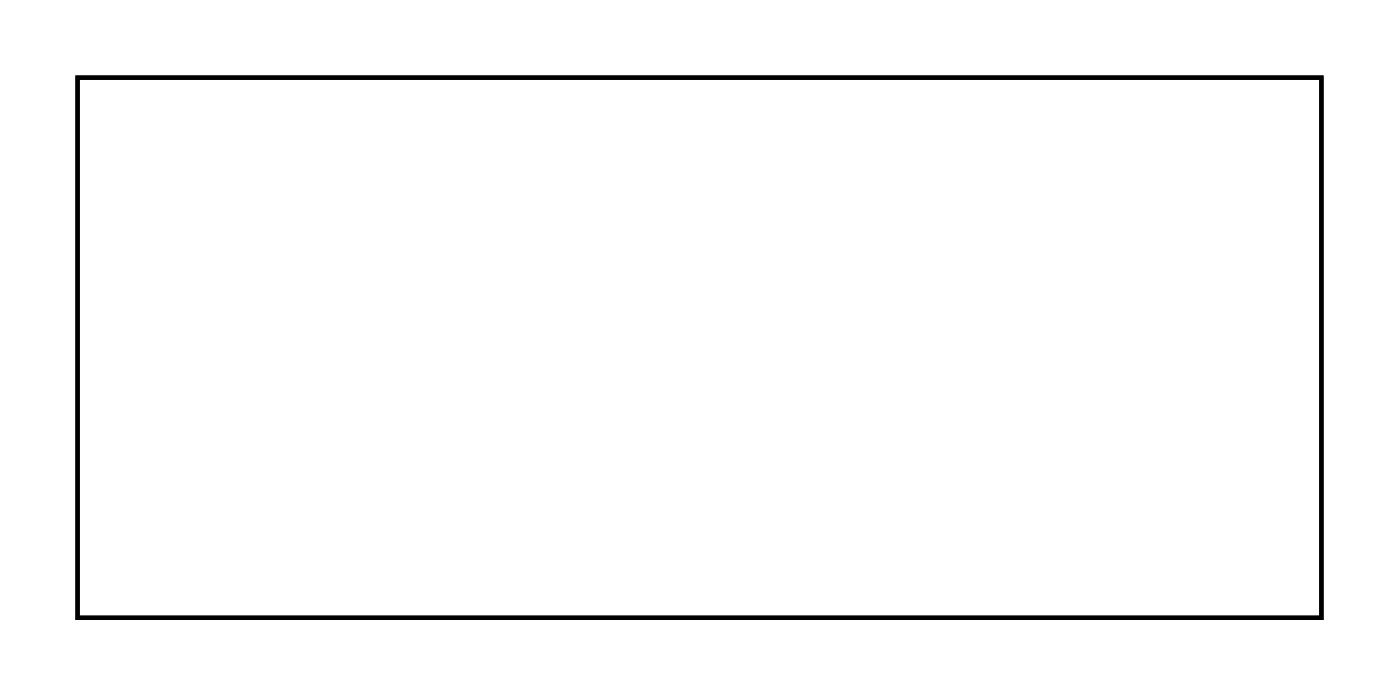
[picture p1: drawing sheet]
<svg xmlns="http://www.w3.org/2000/svg" width="66mm" height="32mm" viewBox="0 0 66 32" stroke-linecap="round" stroke-linejoin="round" font-family="sans-serif">
<path d="M3.6 3.6h58.3v25.3h-58.3z" fill="none" stroke="#000" stroke-width=".2"/>
<path d="M3.6 3.6h58.3v25.3h-58.3z" fill="none" stroke="#000" stroke-width=".05"/>
<circle cx="21.4" cy="21.3" r=".7" fill="#fff"/>
<circle cx="21.4" cy="21.3" r=".7" fill="none" stroke="#fff" stroke-width=".76" stroke-linecap="butt"/>
<circle cx="21.4" cy="11.2" r=".7" fill="#fff"/>
<circle cx="21.4" cy="11.2" r=".7" fill="none" stroke="#fff" stroke-width=".76" stroke-linecap="butt"/>
<path d="M15.6 20.6h1.5v1.6h-1.5z" fill="#fff"/>
<path d="M15.6 20.6h1.5v1.6h-1.5z" fill="none" stroke="#fff" stroke-width=".76" stroke-linecap="butt"/>
<circle cx="16.3" cy="21.3" r=".79" fill="#fff"/>
<circle cx="16.3" cy="21.3" r=".79" fill="none" stroke="#fff" stroke-width=".76" stroke-linecap="butt"/>
<circle cx="16.3" cy="13.8" r=".79" fill="#fff"/>
<circle cx="16.3" cy="13.8" r=".79" fill="none" stroke="#fff" stroke-width=".76" stroke-linecap="butt"/>
<path d="M25.8 20.6h1.4v1.4h-1.4z" fill="#fff"/>
<path d="M25.8 20.6h1.4v1.4h-1.4z" fill="none" stroke="#fff" stroke-width=".76" stroke-linecap="butt"/>
<circle cx="26.5" cy="21.3" r=".7" fill="#fff"/>
<circle cx="26.5" cy="21.3" r=".7" fill="none" stroke="#fff" stroke-width=".76" stroke-linecap="butt"/>
<circle cx="34.1" cy="21.3" r=".7" fill="#fff"/>
<circle cx="34.1" cy="21.3" r=".7" fill="none" stroke="#fff" stroke-width=".76" stroke-linecap="butt"/>
<circle cx="26.5" cy="18.8" r=".7" fill="#fff"/>
<circle cx="26.5" cy="18.8" r=".7" fill="none" stroke="#fff" stroke-width=".76" stroke-linecap="butt"/>
<circle cx="34.1" cy="18.8" r=".7" fill="#fff"/>
<circle cx="34.1" cy="18.8" r=".7" fill="none" stroke="#fff" stroke-width=".76" stroke-linecap="butt"/>
<circle cx="26.5" cy="16.2" r=".7" fill="#fff"/>
<circle cx="26.5" cy="16.2" r=".7" fill="none" stroke="#fff" stroke-width=".76" stroke-linecap="butt"/>
<circle cx="34.1" cy="16.2" r=".7" fill="#fff"/>
<circle cx="34.1" cy="16.2" r=".7" fill="none" stroke="#fff" stroke-width=".76" stroke-linecap="butt"/>
<circle cx="26.5" cy="13.7" r=".7" fill="#fff"/>
<circle cx="26.5" cy="13.7" r=".7" fill="none" stroke="#fff" stroke-width=".76" stroke-linecap="butt"/>
<circle cx="34.1" cy="13.7" r=".7" fill="#fff"/>
<circle cx="34.1" cy="13.7" r=".7" fill="none" stroke="#fff" stroke-width=".76" stroke-linecap="butt"/>
<circle cx="41.7" cy="21.3" r=".6" fill="#fff"/>
<circle cx="41.7" cy="21.3" r=".6" fill="none" stroke="#fff" stroke-width=".65" stroke-linecap="butt"/>
<path d="M41.1 20.7h1.2v1.2h-1.2z" fill="#fff"/>
<path d="M41.1 20.7h1.2v1.2h-1.2z" fill="none" stroke="#fff" stroke-width=".65" stroke-linecap="butt"/>
<circle cx="39.2" cy="21.3" r=".6" fill="#fff"/>
<circle cx="39.2" cy="21.3" r=".6" fill="none" stroke="#fff" stroke-width=".65" stroke-linecap="butt"/>
<circle cx="11.3" cy="16.3" r=".74" fill="#fff"/>
<circle cx="11.3" cy="16.3" r=".74" fill="none" stroke="#fff" stroke-width=".76" stroke-linecap="butt"/>
<circle cx="11.3" cy="18.8" r=".74" fill="#fff"/>
<circle cx="11.3" cy="18.8" r=".74" fill="none" stroke="#fff" stroke-width=".76" stroke-linecap="butt"/>
<circle cx="6.2" cy="6.1" r="1.1" fill="#fff"/>
<circle cx="6.2" cy="6.1" r="1.1" fill="none" stroke="#fff" stroke-width=".25"/>
<circle cx="59.5" cy="6.1" r="1.1" fill="#fff"/>
<circle cx="59.5" cy="6.1" r="1.1" fill="none" stroke="#fff" stroke-width=".25"/>
<circle cx="6.2" cy="26.4" r="1.1" fill="#fff"/>
<circle cx="6.2" cy="26.4" r="1.1" fill="none" stroke="#fff" stroke-width=".25"/>
<circle cx="59.5" cy="26.4" r="1.1" fill="#fff"/>
<circle cx="59.5" cy="26.4" r="1.1" fill="none" stroke="#fff" stroke-width=".25"/>
<path d="M53.7 13h1.5v1.4h-1.5z" fill="#fff"/>
<path d="M53.7 13h1.5v1.4h-1.5z" fill="none" stroke="#fff" stroke-width=".69" stroke-linecap="butt"/>
<circle cx="51.9" cy="13.7" r=".72" fill="#fff"/>
<circle cx="51.9" cy="13.7" r=".72" fill="none" stroke="#fff" stroke-width=".69" stroke-linecap="butt"/>
<circle cx="51.9" cy="16.3" r=".72" fill="#fff"/>
<circle cx="51.9" cy="16.3" r=".72" fill="none" stroke="#fff" stroke-width=".69" stroke-linecap="butt"/>
<circle cx="51.9" cy="18.8" r=".72" fill="#fff"/>
<circle cx="51.9" cy="18.8" r=".72" fill="none" stroke="#fff" stroke-width=".69" stroke-linecap="butt"/>
<circle cx="54.4" cy="13.7" r=".72" fill="#fff"/>
<circle cx="54.4" cy="13.7" r=".72" fill="none" stroke="#fff" stroke-width=".69" stroke-linecap="butt"/>
<circle cx="54.4" cy="16.3" r=".72" fill="#fff"/>
<circle cx="54.4" cy="16.3" r=".72" fill="none" stroke="#fff" stroke-width=".69" stroke-linecap="butt"/>
<circle cx="54.4" cy="18.8" r=".72" fill="#fff"/>
<circle cx="54.4" cy="18.8" r=".72" fill="none" stroke="#fff" stroke-width=".69" stroke-linecap="butt"/>
</svg>
